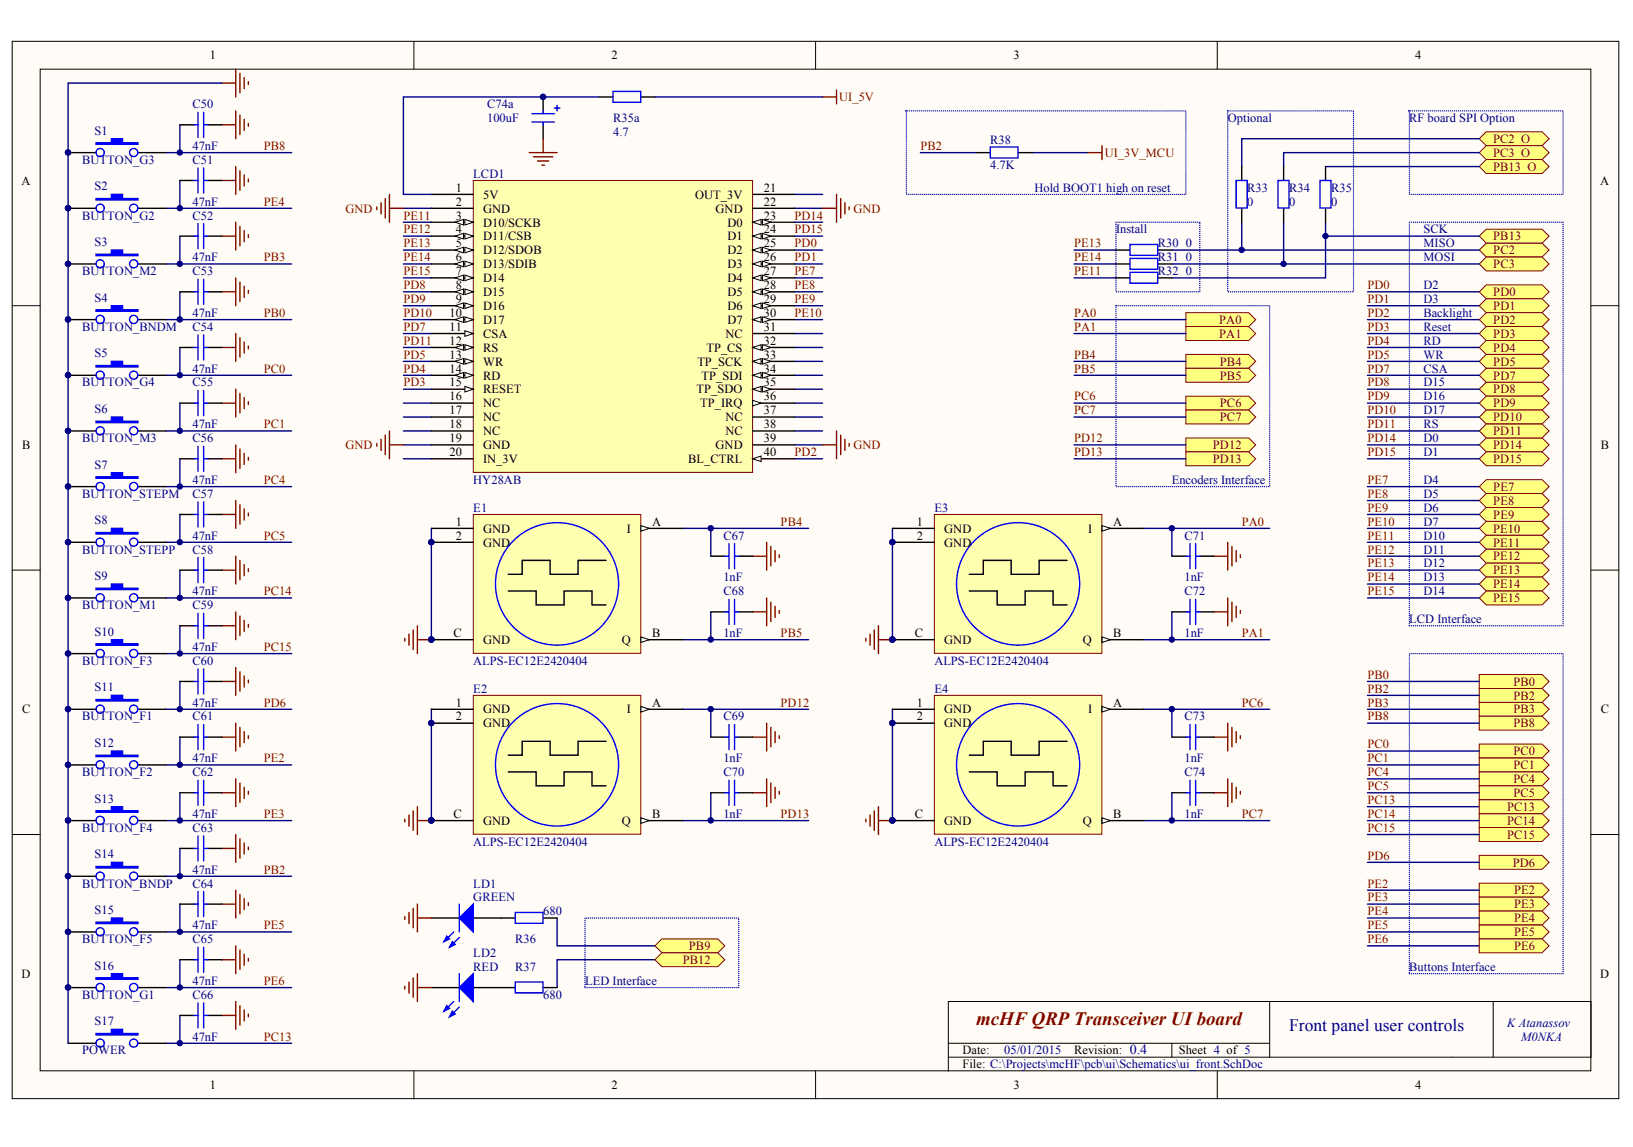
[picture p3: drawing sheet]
<svg xmlns="http://www.w3.org/2000/svg" width="288mm" height="202mm" viewBox="0 0 288 202" stroke-linecap="round" stroke-linejoin="round" font-family="sans-serif">
<defs><g id="words">
<text font-size="3.3" fill="#800000" x="172.1" y="180.7">mcHF QRP Transceiver UI board</text>
<text font-size="3.1" fill="#000080" x="227.2" y="181.7">Front panel user controls</text>
<g font-size="2.2">
<text x="37" y="10.5">1</text>
<text x="107.8" y="10.5">2</text>
<text x="178.6" y="10.5">3</text>
<text x="249.4" y="10.5">4</text>
<text x="3.8" y="32.5">A</text>
<text x="80.3" y="33.8">1</text>
<text x="85.2" y="35">5V</text>
<text x="122.5" y="35">OUT_3V</text>
<text x="134.7" y="33.8">21</text>
<text x="282.1" y="32.5">A</text>
<text x="80.3" y="36.3">2</text>
<text x="80.3" y="38.7">3</text>
<text x="80.3" y="41.1">4</text>
<text x="85.2" y="37.5">GND</text>
<text x="85.2" y="39.9">D10/SCKB</text>
<text x="126.1" y="37.5">GND</text>
<text x="128.2" y="39.9">D0</text>
<text x="134.7" y="36.3">22</text>
<text x="134.7" y="38.7">23</text>
<text x="134.7" y="41.1">24</text>
<text x="80.3" y="43.6">5</text>
<text x="80.3" y="46">6</text>
<text x="85.2" y="42.4">D11/CSB</text>
<text x="85.2" y="44.8">D12/SDOB</text>
<text x="85.2" y="47.3">D13/SDIB</text>
<text x="128.2" y="42.4">D1</text>
<text x="128.2" y="44.8">D2</text>
<text x="128.2" y="47.3">D3</text>
<text x="134.7" y="43.6">25</text>
<text x="134.7" y="46">26</text>
<text x="80.3" y="48.5">7</text>
<text x="80.3" y="50.9">8</text>
<text x="80.3" y="53.4">9</text>
<text x="85.2" y="49.7">D14</text>
<text x="85.2" y="52.2">D15</text>
<text x="128.2" y="49.7">D4</text>
<text x="128.2" y="52.2">D5</text>
<text x="134.7" y="48.5">27</text>
<text x="134.7" y="50.9">28</text>
<text x="134.7" y="53.4">29</text>
<text x="79.3" y="55.9">10</text>
<text x="79.3" y="58.3">11</text>
<text x="85.2" y="54.6">D16</text>
<text x="85.2" y="57.1">D17</text>
<text x="85.2" y="59.5">CSA</text>
<text x="127.9" y="59.5">NC</text>
<text x="128.2" y="54.6">D6</text>
<text x="128.2" y="57.1">D7</text>
<text x="134.7" y="55.9">30</text>
<text x="134.7" y="58.3">31</text>
<text x="79.3" y="60.8">12</text>
<text x="79.3" y="63.2">13</text>
<text x="79.3" y="65.7">14</text>
<text x="85.2" y="62">RS</text>
<text x="85.2" y="64.4">WR</text>
<text x="122.9" y="64.4">TP_SCK</text>
<text x="124.5" y="62">TP_CS</text>
<text x="134.7" y="60.8">32</text>
<text x="134.7" y="63.2">33</text>
<text x="134.7" y="65.7">34</text>
<text x="79.3" y="68.1">15</text>
<text x="79.3" y="70.6">16</text>
<text x="85.2" y="66.9">RD</text>
<text x="85.2" y="69.3">RESET</text>
<text x="85.2" y="71.8">NC</text>
<text x="122.8" y="69.3">TP_SDO</text>
<text x="123.4" y="71.8">TP_IRQ</text>
<text x="123.7" y="66.9">TP_SDI</text>
<text x="134.7" y="68.1">35</text>
<text x="134.7" y="70.6">36</text>
<text x="79.3" y="73">17</text>
<text x="79.3" y="75.5">18</text>
<text x="79.3" y="77.9">19</text>
<text x="85.2" y="74.2">NC</text>
<text x="85.2" y="76.7">NC</text>
<text x="127.9" y="74.2">NC</text>
<text x="127.9" y="76.7">NC</text>
<text x="134.7" y="73">37</text>
<text x="134.7" y="75.5">38</text>
<text x="134.7" y="77.9">39</text>
<text x="3.9" y="79.2">B</text>
<text x="79.3" y="80.4">20</text>
<text x="85.2" y="79.2">GND</text>
<text x="85.2" y="81.6">IN_3V</text>
<text x="121.3" y="81.6">BL_CTRL</text>
<text x="126.1" y="79.2">GND</text>
<text x="134.7" y="80.4">40</text>
<text x="282.2" y="79.2">B</text>
<text x="80.3" y="92.6">1</text>
<text x="80.3" y="95.1">2</text>
<text x="85.2" y="93.9">GND</text>
<text x="110.5" y="93.9">I</text>
<text x="115" y="92.6">A</text>
<text x="161.6" y="92.6">1</text>
<text x="161.6" y="95.1">2</text>
<text x="166.4" y="93.9">GND</text>
<text x="191.8" y="93.9">I</text>
<text x="196.2" y="92.6">A</text>
<text x="85.2" y="96.3">GND</text>
<text x="166.4" y="96.3">GND</text>
<text x="80" y="112.2">C</text>
<text x="85.2" y="113.5">GND</text>
<text x="109.6" y="113.5">Q</text>
<text x="115" y="112.2">B</text>
<text x="161.2" y="112.2">C</text>
<text x="166.4" y="113.5">GND</text>
<text x="190.9" y="113.5">Q</text>
<text x="196.2" y="112.2">B</text>
<text x="3.9" y="125.7">C</text>
<text x="80.3" y="124.5">1</text>
<text x="85.2" y="125.7">GND</text>
<text x="110.5" y="125.7">I</text>
<text x="115" y="124.5">A</text>
<text x="161.6" y="124.5">1</text>
<text x="166.4" y="125.7">GND</text>
<text x="191.8" y="125.7">I</text>
<text x="196.2" y="124.5">A</text>
<text x="282.2" y="125.7">C</text>
<text x="80.3" y="127">2</text>
<text x="85.2" y="128.2">GND</text>
<text x="161.6" y="127">2</text>
<text x="166.4" y="128.2">GND</text>
<text x="80" y="144.1">C</text>
<text x="85.2" y="145.4">GND</text>
<text x="109.6" y="145.4">Q</text>
<text x="115" y="144.1">B</text>
<text x="161.2" y="144.1">C</text>
<text x="166.4" y="145.4">GND</text>
<text x="190.9" y="145.4">Q</text>
<text x="196.2" y="144.1">B</text>
<text x="3.8" y="172.4">D</text>
<text x="282.1" y="172.4">D</text>
<text x="169.6" y="185.8">Date:</text>
<text x="189.4" y="185.8">Revision: 0.4</text>
<text x="207.8" y="185.8">Sheet 4 of 5</text>
<text x="37" y="192">1</text>
<text x="107.8" y="192">2</text>
<text x="169.6" y="188.3">File: C:\Projects\mcHF\pcb\ui\Schematics\ui_front.SchDoc</text>
<text x="178.6" y="192">3</text>
<text x="249.4" y="192">4</text>
</g>
<g font-size="2.2" fill="#800000">
<text x="148" y="17.9">UI_5V</text>
<text x="46.5" y="26.4">PB8</text>
<text x="162.3" y="26.4">PB2</text>
<text x="194.8" y="27.6">UI_3V_MCU</text>
<text x="263.2" y="25.2">PC2_O</text>
<text x="263.2" y="27.6">PC3_O</text>
<text x="263.2" y="30.1">PB13_O</text>
<text x="46.5" y="36.3">PE4</text>
<text x="60.9" y="37.5">GND</text>
<text x="71.1" y="38.7">PE11</text>
<text x="71.1" y="41.1">PE12</text>
<text x="140.1" y="38.7">PD14</text>
<text x="140.1" y="41.1">PD15</text>
<text x="150.4" y="37.5">GND</text>
<text x="46.5" y="46">PB3</text>
<text x="71.1" y="43.6">PE13</text>
<text x="71.1" y="46">PE14</text>
<text x="140.1" y="43.6">PD0</text>
<text x="140.1" y="46">PD1</text>
<text x="189.4" y="43.6">PE13</text>
<text x="189.4" y="46">PE14</text>
<text x="263.2" y="44.8">PC2</text>
<text x="263.2" y="47.3">PC3</text>
<text x="263.2" y="42.4">PB13</text>
<text x="71.1" y="48.5">PE15</text>
<text x="71.1" y="50.9">PD8</text>
<text x="71.1" y="53.4">PD9</text>
<text x="140.1" y="48.5">PE7</text>
<text x="140.1" y="50.9">PE8</text>
<text x="140.1" y="53.4">PE9</text>
<text x="189.4" y="48.5">PE11</text>
<text x="241" y="50.9">PD0</text>
<text x="241" y="53.4">PD1</text>
<text x="263.2" y="52.2">PD0</text>
<text x="46.5" y="55.9">PB0</text>
<text x="71.1" y="55.9">PD10</text>
<text x="71.1" y="58.3">PD7</text>
<text x="140.1" y="55.9">PE10</text>
<text x="189.4" y="55.9">PA0</text>
<text x="189.4" y="58.3">PA1</text>
<text x="214.9" y="57.1">PA0</text>
<text x="214.9" y="59.5">PA1</text>
<text x="241" y="55.9">PD2</text>
<text x="241" y="58.3">PD3</text>
<text x="263.2" y="54.6">PD1</text>
<text x="263.2" y="57.1">PD2</text>
<text x="263.2" y="59.5">PD3</text>
<text x="46.5" y="65.7">PC0</text>
<text x="71.1" y="60.8">PD11</text>
<text x="71.1" y="63.2">PD5</text>
<text x="71.1" y="65.7">PD4</text>
<text x="189.4" y="63.2">PB4</text>
<text x="189.4" y="65.7">PB5</text>
<text x="215" y="64.4">PB4</text>
<text x="241" y="60.8">PD4</text>
<text x="241" y="63.2">PD5</text>
<text x="241" y="65.7">PD7</text>
<text x="263.2" y="62">PD4</text>
<text x="263.2" y="64.4">PD5</text>
<text x="71.1" y="68.1">PD3</text>
<text x="189.4" y="70.6">PC6</text>
<text x="215" y="66.9">PB5</text>
<text x="215" y="71.8">PC6</text>
<text x="241" y="68.1">PD8</text>
<text x="241" y="70.6">PD9</text>
<text x="263.2" y="69.3">PD8</text>
<text x="263.2" y="71.8">PD9</text>
<text x="263.2" y="66.9">PD7</text>
<text x="46.5" y="75.5">PC1</text>
<text x="189.4" y="77.9">PD12</text>
<text x="189.4" y="73">PC7</text>
<text x="215" y="74.2">PC7</text>
<text x="241" y="77.9">PD14</text>
<text x="241" y="73">PD10</text>
<text x="241" y="75.5">PD11</text>
<text x="263.2" y="74.2">PD10</text>
<text x="263.2" y="76.7">PD11</text>
<text x="60.9" y="79.2">GND</text>
<text x="140.1" y="80.4">PD2</text>
<text x="150.4" y="79.2">GND</text>
<text x="189.4" y="80.4">PD13</text>
<text x="213.8" y="79.2">PD12</text>
<text x="213.8" y="81.6">PD13</text>
<text x="241" y="80.4">PD15</text>
<text x="263.2" y="79.2">PD14</text>
<text x="263.2" y="81.6">PD15</text>
<text x="46.5" y="85.3">PC4</text>
<text x="241" y="85.3">PE7</text>
<text x="241" y="87.7">PE8</text>
<text x="263.2" y="86.5">PE7</text>
<text x="263.2" y="88.9">PE8</text>
<text x="46.5" y="95.1">PC5</text>
<text x="137.6" y="92.6">PB4</text>
<text x="218.9" y="92.6">PA0</text>
<text x="241" y="90.2">PE9</text>
<text x="241" y="92.6">PE10</text>
<text x="241" y="95.1">PE11</text>
<text x="263.2" y="91.4">PE9</text>
<text x="263.2" y="93.9">PE10</text>
<text x="241" y="97.6">PE12</text>
<text x="241" y="100">PE13</text>
<text x="263.2" y="96.3">PE11</text>
<text x="263.2" y="98.8">PE12</text>
<text x="263.2" y="101.2">PE13</text>
<text x="46.5" y="104.9">PC14</text>
<text x="241" y="102.5">PE14</text>
<text x="241" y="104.9">PE15</text>
<text x="263.2" y="103.7">PE14</text>
<text x="263.2" y="106.1">PE15</text>
<text x="137.6" y="112.2">PB5</text>
<text x="218.9" y="112.2">PA1</text>
<text x="46.5" y="114.7">PC15</text>
<text x="241" y="119.6">PB0</text>
<text x="46.5" y="124.5">PD6</text>
<text x="137.6" y="124.5">PD12</text>
<text x="218.9" y="124.5">PC6</text>
<text x="241" y="124.5">PB3</text>
<text x="241" y="122.1">PB2</text>
<text x="266.8" y="125.7">PB3</text>
<text x="266.8" y="123.3">PB2</text>
<text x="266.8" y="120.8">PB0</text>
<text x="241" y="127">PB8</text>
<text x="241" y="131.9">PC0</text>
<text x="266.8" y="128.2">PB8</text>
<text x="46.5" y="134.3">PE2</text>
<text x="241" y="134.3">PC1</text>
<text x="241" y="136.8">PC4</text>
<text x="266.8" y="133.1">PC0</text>
<text x="266.8" y="135.6">PC1</text>
<text x="241" y="139.2">PC5</text>
<text x="241" y="141.7">PC13</text>
<text x="265.7" y="142.9">PC13</text>
<text x="266.8" y="138">PC4</text>
<text x="266.8" y="140.5">PC5</text>
<text x="46.5" y="144.1">PE3</text>
<text x="137.6" y="144.1">PD13</text>
<text x="218.9" y="144.1">PC7</text>
<text x="241" y="146.6">PC15</text>
<text x="241" y="144.1">PC14</text>
<text x="265.7" y="145.4">PC14</text>
<text x="265.7" y="147.8">PC15</text>
<text x="46.5" y="154">PB2</text>
<text x="241" y="151.5">PD6</text>
<text x="266.7" y="152.7">PD6</text>
<text x="241" y="156.4">PE2</text>
<text x="241" y="158.9">PE3</text>
<text x="241" y="161.3">PE4</text>
<text x="266.9" y="157.6">PE2</text>
<text x="266.9" y="160.1">PE3</text>
<text x="46.5" y="163.8">PE5</text>
<text x="121.5" y="167.4">PB9</text>
<text x="241" y="163.8">PE5</text>
<text x="241" y="166.2">PE6</text>
<text x="266.9" y="162.5">PE4</text>
<text x="266.9" y="165">PE5</text>
<text x="266.9" y="167.4">PE6</text>
<text x="46.5" y="173.6">PE6</text>
<text x="120.4" y="169.9">PB12</text>
<text x="46.5" y="183.4">PC13</text>
</g>
<g font-size="2.2" fill="#000080">
<text x="16.7" y="23.7">S1</text>
<text x="33.9" y="19.1">C50</text>
<text x="85.9" y="19.1">C74a</text>
<text x="85.9" y="21.5">100uF</text>
<text x="108.1" y="21.5">R35a</text>
<text x="108.1" y="24">4.7</text>
<text x="216.4" y="21.5">Optional</text>
<text x="248.4" y="21.5">RF board SPI Option</text>
<text x="14.5" y="28.9">BUTTON_G3</text>
<text x="33.9" y="26.4">47nF</text>
<text x="33.9" y="28.9">C51</text>
<text x="174.5" y="25.5">R38</text>
<text x="174.5" y="29.8">4.7K</text>
<text x="16.7" y="33.6">S2</text>
<text x="83.4" y="31.3">LCD1</text>
<text x="182.3" y="33.8">Hold BOOT1 high on reset</text>
<text x="219.9" y="33.8">R33</text>
<text x="227.2" y="33.8">R34</text>
<text x="234.7" y="33.8">R35</text>
<text x="14.5" y="38.7">BUTTON_G2</text>
<text x="33.9" y="36.3">47nF</text>
<text x="33.9" y="38.7">C52</text>
<text x="196.7" y="41.1">Install</text>
<text x="219.9" y="36.3">0</text>
<text x="227.2" y="36.3">0</text>
<text x="234.7" y="36.3">0</text>
<text x="250.9" y="41.1">SCK</text>
<text x="16.7" y="43.3">S3</text>
<text x="33.9" y="46">47nF</text>
<text x="204.1" y="43.6">R30</text>
<text x="204.1" y="46">R31</text>
<text x="209.1" y="43.6">0</text>
<text x="209.1" y="46">0</text>
<text x="250.9" y="43.6">MISO</text>
<text x="250.9" y="46">MOSI</text>
<text x="14.5" y="48.5">BUTTON_M2</text>
<text x="16.7" y="53.2">S4</text>
<text x="33.9" y="48.5">C53</text>
<text x="204.1" y="48.5">R32</text>
<text x="209.1" y="48.5">0</text>
<text x="250.9" y="50.9">D2</text>
<text x="250.9" y="53.4">D3</text>
<text x="14.5" y="58.3">BUTTON_BNDM</text>
<text x="33.9" y="55.9">47nF</text>
<text x="33.9" y="58.3">C54</text>
<text x="250.9" y="55.9">Backlight</text>
<text x="250.9" y="58.3">Reset</text>
<text x="16.7" y="63">S5</text>
<text x="33.9" y="65.7">47nF</text>
<text x="250.9" y="65.7">CSA</text>
<text x="250.9" y="63.2">WR</text>
<text x="250.9" y="60.8">RD</text>
<text x="14.5" y="68.1">BUTTON_G4</text>
<text x="33.9" y="68.1">C55</text>
<text x="250.9" y="70.6">D16</text>
<text x="250.9" y="68.1">D15</text>
<text x="14.5" y="77.9">BUTTON_M3</text>
<text x="16.7" y="72.8">S6</text>
<text x="33.9" y="75.5">47nF</text>
<text x="33.9" y="77.9">C56</text>
<text x="250.9" y="73">D17</text>
<text x="250.9" y="75.5">RS</text>
<text x="250.9" y="77.9">D0</text>
<text x="16.7" y="82.6">S7</text>
<text x="250.9" y="80.4">D1</text>
<text x="14.5" y="87.7">BUTTON_STEPM</text>
<text x="33.9" y="85.3">47nF</text>
<text x="33.9" y="87.7">C57</text>
<text x="83.4" y="85.3">HY28AB</text>
<text x="206.6" y="85.3">Encoders Interface</text>
<text x="250.9" y="85.3">D4</text>
<text x="250.9" y="87.7">D5</text>
<text x="16.7" y="92.4">S8</text>
<text x="33.9" y="95.1">47nF</text>
<text x="83.4" y="90.2">E1</text>
<text x="127.5" y="95.1">C67</text>
<text x="164.7" y="90.2">E3</text>
<text x="208.8" y="95.1">C71</text>
<text x="250.9" y="95.1">D10</text>
<text x="250.9" y="90.2">D6</text>
<text x="250.9" y="92.6">D7</text>
<text x="14.5" y="97.6">BUTTON_STEPP</text>
<text x="33.9" y="97.6">C58</text>
<text x="250.9" y="100">D12</text>
<text x="250.9" y="97.6">D11</text>
<text x="14.5" y="107.3">BUTTON_M1</text>
<text x="16.7" y="102.2">S9</text>
<text x="33.9" y="104.9">47nF</text>
<text x="33.9" y="107.3">C59</text>
<text x="127.5" y="102.5">1nF</text>
<text x="127.5" y="104.9">C68</text>
<text x="208.8" y="102.5">1nF</text>
<text x="208.8" y="104.9">C72</text>
<text x="250.9" y="102.5">D13</text>
<text x="250.9" y="104.9">D14</text>
<text x="16.7" y="112">S10</text>
<text x="127.5" y="112.2">1nF</text>
<text x="208.8" y="112.2">1nF</text>
<text x="248.4" y="109.8">LCD Interface</text>
<text x="14.5" y="117.2">BUTTON_F3</text>
<text x="33.9" y="114.7">47nF</text>
<text x="33.9" y="117.2">C60</text>
<text x="83.4" y="117.2">ALPS-EC12E2420404</text>
<text x="164.7" y="117.2">ALPS-EC12E2420404</text>
<text x="16.7" y="121.8">S11</text>
<text x="33.9" y="124.5">47nF</text>
<text x="83.4" y="122.1">E2</text>
<text x="164.7" y="122.1">E4</text>
<text x="14.5" y="127">BUTTON_F1</text>
<text x="16.7" y="131.6">S12</text>
<text x="33.9" y="127">C61</text>
<text x="127.5" y="127">C69</text>
<text x="208.8" y="127">C73</text>
<text x="14.5" y="136.8">BUTTON_F2</text>
<text x="33.9" y="134.3">47nF</text>
<text x="33.9" y="136.8">C62</text>
<text x="127.5" y="134.3">1nF</text>
<text x="127.5" y="136.8">C70</text>
<text x="208.8" y="134.3">1nF</text>
<text x="208.8" y="136.8">C74</text>
<text x="16.7" y="141.4">S13</text>
<text x="14.5" y="146.6">BUTTON_F4</text>
<text x="33.9" y="144.1">47nF</text>
<text x="33.9" y="146.6">C63</text>
<text x="83.4" y="149">ALPS-EC12E2420404</text>
<text x="127.5" y="144.1">1nF</text>
<text x="164.7" y="149">ALPS-EC12E2420404</text>
<text x="208.8" y="144.1">1nF</text>
<text x="16.7" y="151.3">S14</text>
<text x="33.9" y="154">47nF</text>
<text x="14.5" y="156.4">BUTTON_BNDP</text>
<text x="16.7" y="161.1">S15</text>
<text x="33.9" y="156.4">C64</text>
<text x="83.4" y="156.4">LD1</text>
<text x="83.4" y="158.9">GREEN</text>
<text x="95.8" y="161.3">680</text>
<text x="14.5" y="166.2">BUTTON_F5</text>
<text x="33.9" y="163.8">47nF</text>
<text x="33.9" y="166.2">C65</text>
<text x="90.8" y="166.2">R36</text>
<text x="16.7" y="170.9">S16</text>
<text x="33.9" y="173.6">47nF</text>
<text x="83.4" y="168.6">LD2</text>
<text x="83.4" y="171.1">RED</text>
<text x="90.8" y="171.1">R37</text>
<text x="103.1" y="173.6">LED Interface</text>
<text x="248.4" y="171.1">Buttons Interface</text>
<text x="14.5" y="176">BUTTON_G1</text>
<text x="33.9" y="176">C66</text>
<text x="95.8" y="176">680</text>
<text x="14.5" y="185.8">POWER</text>
<text x="16.7" y="180.7">S17</text>
<text x="33.9" y="183.4">47nF</text>
<text x="177" y="185.8">05/01/2015</text>
<text x="265.7" y="180.9">K Atanassov</text>
<text x="268.1" y="183.4">M0NKA</text>
</g>
</g></defs>
<g fill="#fffcf8" stroke="#000" stroke-width=".18">
<path d="M2.2 7.3h283.2v186.3h-283.2z"/>
<path d="M7.1 12.2h273.3v176.5h-273.3z"/>
</g>
<g fill="none" stroke="#000" stroke-width=".18">
<path d="M73 7.3v4.9M143.8 7.3v4.9M214.6 7.3v4.9M2.2 53.9h4.9M280.5 53.9h4.9M2.2 100.5h4.9M280.5 100.5h4.9M2.2 147.1h4.9M280.5 147.1h4.9M223.8 176.5v9.8M263.2 176.5v9.8M73 188.8v4.9"/>
<path d="M143.8 188.8v4.9M167.2 186.3h113.3v-9.8h-113.3v12.3M167.2 183.9h56.6M206.6 183.9v2.4M214.6 188.8v4.9"/>
</g>
<g fill="none" stroke="#000080" stroke-width=".25">
<path d="M29.2 36.7h22.2M29.2 26.9h22.2M31.7 22v4.9M31.7 31.8v4.9M71.1 39.2h4.9M140.1 36.7h4.9M140.1 39.2h4.9M29.2 56.3h22.2M29.2 46.5h22.2M31.7 41.6v4.9M31.7 51.4v4.9M71.1 51.4h4.9"/>
<path d="M71.1 56.3h4.9M29.2 66.1h22.2M29.2 76h22.2M31.7 61.2v4.9M31.7 71v5M29.2 95.6h22.2M29.2 85.8h22.2M31.7 80.9v4.9M31.7 90.7v4.9M71.1 80.9h4.9M140.1 80.9h4.9M29.2 105.4h22.2"/>
<path d="M29.2 115.2h22.2M31.7 100.5v4.9M31.7 110.3v4.9M29.2 125h22.2M29.2 134.8h22.2M31.7 120.1v4.9M31.7 129.9v4.9M31.7 139.7v4.9M29.2 144.6h22.2M29.2 154.4h22.2M31.7 149.5v4.9M31.7 159.3v4.9"/>
<path d="M29.2 164.2h22.2M29.2 174h22.2M31.7 169.1v4.9M31.7 179v4.9M29.2 183.9h22.2"/>
</g>
<g fill="#000080" stroke="#000080" stroke-width=".18">
<circle cx="31.7" cy="26.9" r=".47"/>
<circle cx="31.7" cy="36.7" r=".47"/>
<circle cx="31.7" cy="46.5" r=".47"/>
<circle cx="31.7" cy="56.3" r=".48"/>
<circle cx="31.7" cy="66.1" r=".47"/>
<circle cx="31.7" cy="75.9" r=".47"/>
<circle cx="31.7" cy="85.7" r=".47"/>
<circle cx="31.7" cy="95.5" r=".47"/>
<circle cx="31.7" cy="105.4" r=".47"/>
<circle cx="31.7" cy="115.2" r=".47"/>
<circle cx="31.7" cy="125" r=".47"/>
<circle cx="31.7" cy="134.8" r=".47"/>
<circle cx="31.7" cy="144.6" r=".48"/>
<circle cx="31.7" cy="154.4" r=".47"/>
<circle cx="31.7" cy="164.2" r=".47"/>
<circle cx="31.7" cy="174" r=".47"/>
<circle cx="31.7" cy="183.8" r=".47"/>
</g>
<g fill="none" stroke="#800000" stroke-width=".25">
<path d="M39.1 14.6h2.5M41.6 12.2v4.9M41.6 19.5v4.9M42.3 12.9v3.5M43 13.7v1.9M43.8 14.4v.5M39.1 22h2.5M39.1 31.8h2.5M41.6 29.4v4.9M41.6 39.2v4.9M42.3 20.3v3.4M42.3 30.1v3.4"/>
<path d="M42.3 39.9v3.4M43 21v2M43 30.8v2M43.8 21.8v.4M43.8 31.6v.5M39.1 41.6h2.5M39.1 51.4h2.5M41.6 49v4.9M41.6 58.8v4.9M42.3 49.7v3.4M42.3 59.5v3.5M43 40.6v2"/>
<path d="M43 50.4v2M43.8 41.4v.5M43.8 51.2v.5M39.1 61.2h2.5M39.1 71h2.5M41.6 68.6v4.9M41.6 78.4v4.9M42.3 69.3v3.5M42.3 79.1v3.5M43 60.3v1.9M43 70.1v1.9M43 79.9v1.9"/>
<path d="M43.8 61v.5M43.8 70.8v.5M39.1 80.9h2.5M39.1 90.7h2.5M41.6 88.2v4.9M41.6 98v4.9M42.3 88.9v3.5M42.3 98.8v3.4M43 89.7v1.9M43 99.5v2M43.8 80.6v.5M43.8 90.4v.5"/>
<path d="M39.1 100.5h2.5M39.1 110.3h2.5M41.6 107.8v4.9M41.6 117.6v4.9M42.3 108.6v3.4M42.3 118.4v3.4M43 109.3v2M43 119.1v2M43.8 100.2v.5M43.8 110v.5M43.8 119.8v.5M39.1 120.1h2.5"/>
<path d="M39.1 129.9h2.5M39.1 139.7h2.5M41.6 127.5v4.9M41.6 137.3v4.9M42.3 128.2v3.4M42.3 138v3.4M43 128.9v2M43 138.7v2M43.8 129.7v.4M43.8 139.5v.5M39.1 149.5h2.5M39.1 159.3h2.5"/>
<path d="M41.6 147.1v4.9M41.6 156.9v4.9M42.3 147.8v3.4M42.3 157.6v3.5M43 148.5v2M43 158.4v1.9M43.8 149.3v.5M43.8 159.1v.5M39.1 179h2.5M39.1 169.1h2.5M41.6 166.7v4.9M41.6 176.5v4.9"/>
<path d="M42.3 167.4v3.5M42.3 177.2v3.5M43 168.2v1.9M43 178v1.9M43.8 168.9v.5M43.8 178.7v.5"/>
</g>
<g fill="#ffff80" stroke="#800000" stroke-width=".18">
<path d="M260.8 123.8h11l1.3 1.2-1.3 1.2h-11z" fill-rule="evenodd"/>
<path d="M260.8 121.3h11l1.3 1.2-1.3 1.3h-11z" fill-rule="evenodd"/>
<path d="M260.8 118.9h11l1.3 1.2-1.3 1.2h-11z" fill-rule="evenodd"/>
<path d="M260.8 126.2h11l1.3 1.3-1.3 1.2h-11z" fill-rule="evenodd"/>
<path d="M260.8 131.1h11l1.3 1.3-1.3 1.2h-11z" fill-rule="evenodd"/>
<path d="M260.8 133.6h11l1.3 1.2-1.3 1.2h-11z" fill-rule="evenodd"/>
<path d="M260.8 136h11l1.3 1.3-1.3 1.2h-11z" fill-rule="evenodd"/>
<path d="M260.8 138.5h11l1.3 1.2-1.3 1.2h-11z" fill-rule="evenodd"/>
</g>
<path d="M241.1 122.5h19.7M241.1 125h19.7M241.1 120.1h19.7M241.1 127.5h19.7M241.1 132.4h19.7M241.1 134.8h19.7M241.1 166.7h19.7M241.1 164.2h19.7" fill="none" stroke="#000080" stroke-width=".25"/>
<path d="M248.4 171.6h27.1v-56.4h-27.1v56.4" fill="none" stroke="#0000b4" stroke-width=".25" stroke-dasharray="0 .3"/>
<g fill="#ffff80" stroke="#800000" stroke-width=".18">
<path d="M260.8 143.4h11l1.3 1.2-1.3 1.2h-11z" fill-rule="evenodd"/>
<path d="M260.8 145.8h11l1.3 1.3-1.3 1.2h-11z" fill-rule="evenodd"/>
</g>
<path d="M241.1 137.3h19.7M241.1 139.7h19.7" fill="none" stroke="#000080" stroke-width=".25"/>
<g fill="#ffff80" stroke="#800000" stroke-width=".18">
<path d="M260.8 150.8h11l1.3 1.2-1.3 1.2h-11z" fill-rule="evenodd"/>
<path d="M260.8 155.7h11l1.3 1.2-1.3 1.2h-11z" fill-rule="evenodd"/>
</g>
<path d="M241.1 142.2h19.7M241.1 144.6h19.7" fill="none" stroke="#000080" stroke-width=".25"/>
<path d="M260.8 158.1h11l1.3 1.2-1.3 1.3h-11z" fill-rule="evenodd" fill="#ffff80" stroke="#800000" stroke-width=".18"/>
<path d="M241.1 147.1h19.7" fill="none" stroke="#000080" stroke-width=".25"/>
<g fill="#ffff80" stroke="#800000" stroke-width=".18">
<path d="M260.8 160.6h11l1.3 1.2-1.3 1.2h-11z" fill-rule="evenodd"/>
<path d="M260.8 163h11l1.3 1.2-1.3 1.3h-11z" fill-rule="evenodd"/>
<path d="M260.8 165.5h11l1.3 1.2-1.3 1.2h-11z" fill-rule="evenodd"/>
<path d="M260.8 140.9h11l1.3 1.3-1.3 1.2h-11z" fill-rule="evenodd"/>
</g>
<path d="M241.1 152h19.7M241.1 159.3h19.7M241.1 156.9h19.7M241.1 161.8h19.7" fill="none" stroke="#000080" stroke-width=".25"/>
<path d="M260.8 78.4l1.2-1.2h9.8l1.3 1.2-1.3 1.2h-9.8z" fill-rule="evenodd" fill="#ffff80" stroke="#800000" stroke-width=".18"/>
<path d="M241.1 78.4h19.7" fill="none" stroke="#000080" stroke-width=".25"/>
<path d="M248.4 110.3h27.1v-71.1h-27.1v71.1" fill="none" stroke="#0000b4" stroke-width=".25" stroke-dasharray="0 .3"/>
<path d="M260.8 80.9l1.2-1.3h9.8l1.3 1.3-1.3 1.2h-9.8z" fill-rule="evenodd" fill="#ffff80" stroke="#800000" stroke-width=".18"/>
<g fill="none" stroke="#000080" stroke-width=".25">
<path d="M140.1 34.3h4.9M71.1 53.9h4.9M71.1 41.6h4.9M71.1 44.1h4.9M71.1 46.5h4.9M71.1 49h4.9M71.1 58.8h4.9M140.1 51.4h4.9M140.1 53.9h4.9M140.1 41.6h4.9M140.1 44.1h4.9M140.1 46.5h4.9"/>
<path d="M140.1 49h4.9M140.1 58.8h4.9M140.1 56.3h4.9M241.1 51.4h19.7M241.1 53.9h19.7M71.1 61.2h4.9M71.1 63.7h4.9M71.1 66.1h4.9M71.1 68.6h4.9M71.1 71h4.9M71.1 73.5h4.9M71.1 76h4.9"/>
<path d="M71.1 78.4h4.9M140.1 61.2h4.9M140.1 63.7h4.9M140.1 66.1h4.9M140.1 68.6h4.9M140.1 71h4.9M140.1 73.5h4.9M140.1 76h4.9M140.1 78.4h4.9M241.1 80.9h19.7M241.1 85.8h19.7M241.1 88.2h19.7"/>
</g>
<g fill="#ffff80" stroke="#800000" stroke-width=".18">
<path d="M260.8 51.4l1.2-1.2h9.8l1.3 1.2-1.3 1.3h-9.8z" fill-rule="evenodd"/>
<path d="M260.8 53.9l1.2-1.2h9.8l1.3 1.2-1.3 1.2h-9.8z" fill-rule="evenodd"/>
<path d="M260.8 85.8l1.2-1.3h9.8l1.3 1.3-1.3 1.2h-9.8z" fill-rule="evenodd"/>
<path d="M260.8 88.2l1.2-1.2h9.8l1.3 1.2-1.3 1.2h-9.8z" fill-rule="evenodd"/>
<path d="M260.8 90.7l1.2-1.3h9.8l1.3 1.3-1.3 1.2h-9.8z" fill-rule="evenodd"/>
<path d="M260.8 93.1l1.2-1.2h9.8l1.3 1.2-1.3 1.2h-9.8z" fill-rule="evenodd"/>
<path d="M260.8 95.6l1.2-1.3h9.8l1.3 1.3-1.3 1.2h-9.8z" fill-rule="evenodd"/>
<path d="M260.8 98l1.2-1.2h9.8l1.3 1.2-1.3 1.2h-9.8z" fill-rule="evenodd"/>
<path d="M260.8 100.5l1.2-1.3h9.8l1.3 1.3-1.3 1.2h-9.8z" fill-rule="evenodd"/>
<path d="M260.8 102.9l1.2-1.2h9.8l1.3 1.2-1.3 1.3h-9.8z" fill-rule="evenodd"/>
<path d="M260.8 105.4l1.2-1.2h9.8l1.3 1.2-1.3 1.2h-9.8z" fill-rule="evenodd"/>
<path d="M260.8 68.6l1.2-1.2h9.8l1.3 1.2-1.3 1.2h-9.8z" fill-rule="evenodd"/>
<path d="M260.8 71l1.2-1.2h9.8l1.3 1.2-1.3 1.3h-9.8z" fill-rule="evenodd"/>
</g>
<path d="M241.1 56.3h19.7M241.1 58.8h19.7M241.1 61.2h19.7M241.1 90.7h19.7M241.1 93.1h19.7M241.1 95.6h19.7M241.1 98h19.7M241.1 100.5h19.7M241.1 102.9h19.7M241.1 105.4h19.7" fill="none" stroke="#000080" stroke-width=".25"/>
<g fill="#ffff80" stroke="#800000" stroke-width=".18">
<path d="M260.8 73.5l1.2-1.2h9.8l1.3 1.2-1.3 1.2h-9.8z" fill-rule="evenodd"/>
<path d="M260.8 56.3l1.2-1.2h9.8l1.3 1.2-1.3 1.3h-9.8z" fill-rule="evenodd"/>
<path d="M260.8 58.8l1.2-1.2h9.8l1.3 1.2-1.3 1.2h-9.8z" fill-rule="evenodd"/>
<path d="M260.8 61.2l1.2-1.2h9.8l1.3 1.2-1.3 1.3h-9.8z" fill-rule="evenodd"/>
<path d="M260.8 63.7l1.2-1.2h9.8l1.3 1.2-1.3 1.2h-9.8z" fill-rule="evenodd"/>
<path d="M260.8 66.1l1.2-1.2h9.8l1.3 1.2-1.3 1.3h-9.8z" fill-rule="evenodd"/>
</g>
<path d="M241.1 63.7h19.7M241.1 66.1h19.7M241.1 68.6h19.7M241.1 71h19.7M241.1 73.5h19.7" fill="none" stroke="#000080" stroke-width=".25"/>
<path d="M260.8 76l1.2-1.3h9.8l1.3 1.3-1.3 1.2h-9.8z" fill-rule="evenodd" fill="#ffff80" stroke="#800000" stroke-width=".18"/>
<path d="M241.1 76h19.7" fill="none" stroke="#000080" stroke-width=".25"/>
<g fill="#ffff80" stroke="#800000" stroke-width=".18">
<path d="M260.8 44.1l1.2-1.3h9.8l1.3 1.3-1.3 1.2h-9.8z" fill-rule="evenodd"/>
<path d="M260.8 46.5l1.2-1.2h9.8l1.3 1.2-1.3 1.2h-9.8z" fill-rule="evenodd"/>
<path d="M260.8 24.4l1.2-1.2h9.8l1.3 1.2-1.3 1.3h-9.8z" fill-rule="evenodd"/>
<path d="M260.8 26.9l1.2-1.2h9.8l1.3 1.2-1.3 1.2h-9.8z" fill-rule="evenodd"/>
</g>
<path d="M71.1 36.7h4.9M260.8 24.4h-41.9v5M260.8 26.9h-34.5v2.5M120.4 93.1h22.1M125.3 107.8v4.9" fill="none" stroke="#000080" stroke-width=".25"/>
<path d="M216.4 19.5v31.9h22.2v-31.9h-22.2M248.4 19.5v14.8h27.1v-14.8h-27.3M211.5 39.2h-14.8v12.2h14.8v-12.2" fill="none" stroke="#0000b4" stroke-width=".25" stroke-dasharray="0 .3"/>
<g fill="none" stroke="#800000" stroke-width=".25">
<path d="M145 17.1h2.5M147.5 15.9v2.4M66.4 36.5v.5M67.2 35.7v2M67.9 35v3.4M68.7 34.3v4.9M68.7 36.7h2.4M145 36.7h2.5M147.5 34.3v4.9M148.2 35v3.4M148.9 35.7v2M149.7 36.5v.5"/>
<path d="M66.4 78.2v.4M67.2 77.4v2M67.9 76.7v3.4M68.7 76v4.9M68.7 78.4h2.4M145 78.4h2.5M147.5 76v4.9M148.2 76.7v3.4M148.9 77.4v2M149.7 78.2v.4M132.7 98h2.5M135.2 95.6v4.9"/>
<path d="M135.9 96.3v3.4M136.6 97v2M137.4 97.8v.5M71.4 112.5v.5M72.1 111.8v1.9M72.8 111v3.5M73.6 110.3v4.9M73.6 112.7h2.4M132.7 107.8h2.5M135.2 105.4v4.9M135.9 106.1v3.4M136.6 106.9v1.9"/>
<path d="M137.4 107.6v.5"/>
</g>
<g fill="#000080" stroke="#000080" stroke-width=".18">
<circle cx="125.3" cy="112.7" r=".47"/>
<circle cx="76" cy="112.7" r=".47"/>
</g>
<g fill="#ffff80" stroke="#800000" stroke-width=".18">
<path d="M209 55.1h11.1l1.3 1.2-1.3 1.3h-11.1z" fill-rule="evenodd"/>
<path d="M209 57.6h11.1l1.3 1.2-1.3 1.2h-11.1z" fill-rule="evenodd"/>
<path d="M209 62.5h11.1l1.3 1.2-1.3 1.2h-11.1z" fill-rule="evenodd"/>
<path d="M209 64.9h11.1l1.3 1.2-1.3 1.3h-11.1z" fill-rule="evenodd"/>
</g>
<path d="M189.3 56.3h19.7" fill="none" stroke="#000080" stroke-width=".25"/>
<path d="M196.7 53.9v31.9h27.1v-31.9h-27.1" fill="none" stroke="#0000b4" stroke-width=".25" stroke-dasharray="0 .3"/>
<g fill="#ffff80" stroke="#800000" stroke-width=".18">
<path d="M209 69.8h11.1l1.3 1.2-1.3 1.3h-11.1z" fill-rule="evenodd"/>
<path d="M209 72.3h11.1l1.3 1.2-1.3 1.2h-11.1z" fill-rule="evenodd"/>
<path d="M209 77.2h11.1l1.3 1.2-1.3 1.2h-11.1z" fill-rule="evenodd"/>
<path d="M209 79.6h11.1l1.3 1.3-1.3 1.2h-11.1z" fill-rule="evenodd"/>
</g>
<path d="M189.3 58.8h19.7M189.3 78.4h19.7M189.3 73.5h19.7M189.3 63.7h19.7M189.3 66.1h19.7M189.3 71h19.7M189.3 80.9h19.7M98.2 161.8v4.9h17.2M115.4 169.1h-17.2v4.9" fill="none" stroke="#000080" stroke-width=".25"/>
<path d="M76 174h5M76 161.8h5M83.4 174h5M83.4 161.8h5" fill="none" stroke="#000" stroke-width=".25"/>
<g fill="#00f" stroke="#00f" stroke-width=".25">
<path d="M81 174l2.4-2.4v4.9z"/>
<path d="M78.7 177.2l.5 .5-.9 .5z"/>
<path d="M79.7 178.2l.5 .5-1 .5z"/>
<path d="M81 161.8l2.4-2.5v4.9z"/>
<path d="M78.7 165l.5 .5-.9 .5z"/>
<path d="M79.7 166l.5 .4-1 .5z"/>
</g>
<path d="M81 159.3v4.9M80 176.5l-1.7 1.7M80 164.2l-1.7 1.8M81 177.5l-1.8 1.7M81 171.6v4.9M81 165.2l-1.8 1.7" fill="none" stroke="#00f" stroke-width=".25"/>
<path d="M73.6 159.3v4.9M71.4 161.5v.5M71.4 173.8v.5M72.1 160.8v2M72.1 173.1v1.9M72.8 160.1v3.4M72.8 172.3v3.5M73.6 171.6v4.9M73.6 161.8h2.4M73.6 174h2.4" fill="none" stroke="#800000" stroke-width=".25"/>
<g fill="#ffff80" stroke="#800000" stroke-width=".18">
<path d="M115.4 166.7l1.3-1.2h9.8l1.3 1.2-1.3 1.2h-9.8z" fill-rule="evenodd"/>
<path d="M115.4 169.1l1.3-1.2h9.8l1.3 1.2-1.3 1.3h-9.8z" fill-rule="evenodd"/>
</g>
<path d="M103.1 174h27.1v-12.2h-27.1v12.2" fill="none" stroke="#0000b4" stroke-width=".25" stroke-dasharray="0 .3"/>
<path d="M125.3 93.1v4.9" fill="none" stroke="#000080" stroke-width=".25"/>
<circle cx="125.3" cy="93.1" r=".47" fill="#000080" stroke="#000080" stroke-width=".18"/>
<path d="M260.8 41.6l1.2-1.2h9.8l1.3 1.2-1.3 1.2h-9.8z" fill-rule="evenodd" fill="#ffff80" stroke="#800000" stroke-width=".18"/>
<path d="M189.3 49h7.4M189.3 46.5h7.4M189.3 44.1h7.4" fill="none" stroke="#000080" stroke-width=".25"/>
<path d="M83.4 31.8h49.3v51.5h-49.3z" fill="#ffffb0" stroke="#800000" stroke-width=".18"/>
<path d="M76 34.3h7.4M76 36.7h7.4M76 39.2h7.4" fill="none" stroke="#000" stroke-width=".25"/>
<g fill="#fffcf8" stroke="#000" stroke-width=".18">
<path d="M82 38.7l1.4 .5-1.4 .5z"/>
<path d="M80.2 39.2l1.5-.5v1z"/>
</g>
<path d="M76 41.6h7.4" fill="none" stroke="#000" stroke-width=".25"/>
<g fill="#fffcf8" stroke="#000" stroke-width=".18">
<path d="M82 41.1l1.4 .5-1.4 .5z"/>
<path d="M80.2 41.6l1.5-.5v1z"/>
</g>
<path d="M76 44.1h7.4" fill="none" stroke="#000" stroke-width=".25"/>
<g fill="#fffcf8" stroke="#000" stroke-width=".18">
<path d="M82 43.6l1.4 .5-1.4 .5z"/>
<path d="M80.2 44.1l1.5-.5v1z"/>
</g>
<path d="M76 46.5h7.4" fill="none" stroke="#000" stroke-width=".25"/>
<g fill="#fffcf8" stroke="#000" stroke-width=".18">
<path d="M82 46l1.4 .5-1.4 .5z"/>
<path d="M80.2 46.5l1.5-.5v1z"/>
</g>
<path d="M76 49h7.4" fill="none" stroke="#000" stroke-width=".25"/>
<g fill="#fffcf8" stroke="#000" stroke-width=".18">
<path d="M82 48.5l1.4 .5-1.4 .5z"/>
<path d="M80.2 49l1.5-.5v1z"/>
</g>
<path d="M76 51.4h7.4" fill="none" stroke="#000" stroke-width=".25"/>
<g fill="#fffcf8" stroke="#000" stroke-width=".18">
<path d="M82 50.9l1.4 .5-1.4 .5z"/>
<path d="M80.2 51.4l1.5-.5v1z"/>
</g>
<path d="M76 53.9h7.4" fill="none" stroke="#000" stroke-width=".25"/>
<g fill="#fffcf8" stroke="#000" stroke-width=".18">
<path d="M82 53.4l1.4 .5-1.4 .5z"/>
<path d="M80.2 53.9l1.5-.5v1z"/>
</g>
<path d="M76 56.3h7.4" fill="none" stroke="#000" stroke-width=".25"/>
<g fill="#fffcf8" stroke="#000" stroke-width=".18">
<path d="M82 55.8l1.4 .5-1.4 .5z"/>
<path d="M80.2 56.3l1.5-.5v1z"/>
</g>
<path d="M76 58.8h7.4" fill="none" stroke="#000" stroke-width=".25"/>
<path d="M82 58.3l1.4 .5-1.4 .5z" fill="#fffcf8" stroke="#000" stroke-width=".18"/>
<path d="M76 61.2h7.4" fill="none" stroke="#000" stroke-width=".25"/>
<g fill="#fffcf8" stroke="#000" stroke-width=".18">
<path d="M82 60.7l1.4 .5-1.4 .5z"/>
<path d="M80.2 61.2l1.5-.5v1z"/>
</g>
<path d="M76 63.7h7.4" fill="none" stroke="#000" stroke-width=".25"/>
<g fill="#fffcf8" stroke="#000" stroke-width=".18">
<path d="M82 63.2l1.4 .5-1.4 .5z"/>
<path d="M80.2 63.7l1.5-.5v1z"/>
</g>
<path d="M76 66.1h7.4" fill="none" stroke="#000" stroke-width=".25"/>
<g fill="#fffcf8" stroke="#000" stroke-width=".18">
<path d="M82 65.6l1.4 .5-1.4 .5z"/>
<path d="M80.2 66.1l1.5-.5v1z"/>
</g>
<path d="M76 68.6h7.4" fill="none" stroke="#000" stroke-width=".25"/>
<path d="M82 68.1l1.4 .5-1.4 .5z" fill="#fffcf8" stroke="#000" stroke-width=".18"/>
<path d="M132.7 34.3h7.4M132.7 36.7h7.4M132.7 39.2h7.4M76 71h7.4M76 73.5h7.4M76 76h7.4M76 78.4h7.4M76 80.9h7.4" fill="none" stroke="#000" stroke-width=".25"/>
<g fill="#fffcf8" stroke="#000" stroke-width=".18">
<path d="M132.7 39.2l1.5-.5v1z"/>
<path d="M134.4 38.7l1.5 .5-1.5 .5z"/>
</g>
<path d="M132.7 41.6h7.4" fill="none" stroke="#000" stroke-width=".25"/>
<g fill="#fffcf8" stroke="#000" stroke-width=".18">
<path d="M132.7 41.6l1.5-.5v1z"/>
<path d="M134.4 41.1l1.5 .5-1.5 .5z"/>
</g>
<path d="M132.7 44.1h7.4" fill="none" stroke="#000" stroke-width=".25"/>
<g fill="#fffcf8" stroke="#000" stroke-width=".18">
<path d="M132.7 44.1l1.5-.5v1z"/>
<path d="M134.4 43.6l1.5 .5-1.5 .5z"/>
</g>
<path d="M132.7 46.5h7.4" fill="none" stroke="#000" stroke-width=".25"/>
<g fill="#fffcf8" stroke="#000" stroke-width=".18">
<path d="M132.7 46.5l1.5-.5v1z"/>
<path d="M134.4 46l1.5 .5-1.5 .5z"/>
</g>
<path d="M132.7 49h7.4" fill="none" stroke="#000" stroke-width=".25"/>
<g fill="#fffcf8" stroke="#000" stroke-width=".18">
<path d="M132.7 49l1.5-.5v1z"/>
<path d="M134.4 48.5l1.5 .5-1.5 .5z"/>
</g>
<path d="M132.7 51.4h7.4" fill="none" stroke="#000" stroke-width=".25"/>
<g fill="#fffcf8" stroke="#000" stroke-width=".18">
<path d="M132.7 51.4l1.5-.5v1z"/>
<path d="M134.4 50.9l1.5 .5-1.5 .5z"/>
</g>
<path d="M132.7 53.9h7.4" fill="none" stroke="#000" stroke-width=".25"/>
<g fill="#fffcf8" stroke="#000" stroke-width=".18">
<path d="M132.7 53.9l1.5-.5v1z"/>
<path d="M134.4 53.4l1.5 .5-1.5 .5z"/>
</g>
<path d="M132.7 56.3h7.4" fill="none" stroke="#000" stroke-width=".25"/>
<g fill="#fffcf8" stroke="#000" stroke-width=".18">
<path d="M132.7 56.3l1.5-.5v1z"/>
<path d="M134.4 55.8l1.5 .5-1.5 .5z"/>
</g>
<path d="M132.7 58.8h7.4M132.7 61.2h7.4" fill="none" stroke="#000" stroke-width=".25"/>
<g fill="#fffcf8" stroke="#000" stroke-width=".18">
<path d="M132.7 61.2l1.5-.5v1z"/>
<path d="M134.4 60.7l1.5 .5-1.5 .5z"/>
</g>
<path d="M132.7 63.7h7.4" fill="none" stroke="#000" stroke-width=".25"/>
<g fill="#fffcf8" stroke="#000" stroke-width=".18">
<path d="M132.7 63.7l1.5-.5v1z"/>
<path d="M134.4 63.2l1.5 .5-1.5 .5z"/>
</g>
<path d="M132.7 66.1h7.4" fill="none" stroke="#000" stroke-width=".25"/>
<g fill="#fffcf8" stroke="#000" stroke-width=".18">
<path d="M132.7 66.1l1.5-.5v1z"/>
<path d="M134.4 65.6l1.5 .5-1.5 .5z"/>
</g>
<path d="M132.7 68.6h7.4" fill="none" stroke="#000" stroke-width=".25"/>
<g fill="#fffcf8" stroke="#000" stroke-width=".18">
<path d="M132.7 68.6l1.5-.5v1z"/>
<path d="M134.4 68.1l1.5 .5-1.5 .5z"/>
</g>
<path d="M132.7 71h7.4" fill="none" stroke="#000" stroke-width=".25"/>
<path d="M132.7 70.6l1.5 .4-1.5 .5z" fill="#fffcf8" stroke="#000" stroke-width=".18"/>
<path d="M132.7 73.5h7.4M132.7 76h7.4M132.7 78.4h7.4M132.7 80.9h7.4" fill="none" stroke="#000" stroke-width=".25"/>
<path d="M132.7 80.9l1.5-.5v.9z" fill="#fffcf8" stroke="#000" stroke-width=".18"/>
<path d="M260.8 29.4l1.2-1.3h9.8l1.3 1.3-1.3 1.2h-9.8z" fill-rule="evenodd" fill="#ffff80" stroke="#800000" stroke-width=".18"/>
<g fill="none" stroke="#000080" stroke-width=".25">
<path d="M162.2 26.9h9.9M181.9 26.9h9.9M218.9 39.2v4.9M226.3 39.2v7.3M233.7 39.2v9.8h-27.1M233.7 29.4h27.1M206.6 46.5h54.2M206.6 44.1h54.2M233.7 41.6h27.1M201.7 93.1h22.1M206.6 93.1v4.9M120.4 112.7h22.1"/>
<path d="M201.7 112.7h22.1M206.6 107.8v4.9M120.4 125h22.1M125.3 125v4.9M125.3 139.7v4.9M201.7 125h22.1M206.6 125v4.9M206.6 139.7v4.9M120.4 144.6h22.1M201.7 144.6h22.1"/>
</g>
<g fill="#000080" stroke="#000080" stroke-width=".18">
<circle cx="226.3" cy="46.5" r=".47"/>
<circle cx="233.7" cy="41.6" r=".47"/>
<circle cx="218.9" cy="44" r=".47"/>
<circle cx="125.3" cy="144.6" r=".48"/>
<circle cx="76" cy="144.6" r=".48"/>
<circle cx="125.3" cy="125" r=".47"/>
<circle cx="206.6" cy="112.7" r=".47"/>
<circle cx="157.3" cy="112.7" r=".47"/>
<circle cx="206.6" cy="93.1" r=".47"/>
<circle cx="206.6" cy="144.6" r=".48"/>
<circle cx="157.3" cy="144.6" r=".48"/>
<circle cx="206.6" cy="125" r=".47"/>
</g>
<g fill="none" stroke="#800000" stroke-width=".25">
<path d="M191.8 26.9h2.5M194.3 25.7v2.4M214 98h2.4M216.4 95.6v4.9M217.2 96.3v3.4M217.9 97v2M218.6 97.8v.5M152.6 112.5v.5M153.4 111.8v1.9M154.1 111v3.5M154.9 110.3v4.9M154.9 112.7h2.4"/>
<path d="M214 107.8h2.4M216.4 105.4v4.9M217.2 106.1v3.4M217.9 106.9v1.9M218.6 107.6v.5M132.7 129.9h2.5M132.7 139.7h2.5M135.2 127.5v4.9M135.2 137.3v4.9M135.9 128.2v3.4M135.9 138v3.4M136.6 128.9v2"/>
<path d="M136.6 138.7v2M137.4 129.7v.4M137.4 139.5v.5M214 129.9h2.4M214 139.7h2.4M216.4 127.5v4.9M216.4 137.3v4.9M217.2 128.2v3.4M217.2 138v3.4M217.9 128.9v2M217.9 138.7v2M218.6 129.7v.4"/>
<path d="M218.6 139.5v.5M71.4 144.4v.5M72.1 143.6v2M72.8 142.9v3.4M73.6 142.2v4.9M73.6 144.6h2.4M152.6 144.4v.5M153.4 143.6v2M154.1 142.9v3.4M154.9 144.6h2.4M154.9 142.2v4.9"/>
</g>
<path d="M159.8 19.5v14.8h49.2v-14.8h-49.5" fill="none" stroke="#0000b4" stroke-width=".25" stroke-dasharray="0 .3"/>
<path d="M83.4 90.7h29.6v24.4h-29.6z" fill="#ffffb0" stroke="#800000" stroke-width=".18"/>
<circle cx="98.2" cy="102.9" r="10.8" fill="none" stroke="#00f" stroke-width=".25"/>
<path d="M106.8 98.8h-4.9v2.4h-4.9v-2.4h-5v2.4h-2.4M113 93.1h7.4M89.6 104.2h4.9v2.4h4.9v-2.4h5v2.4h2.4" fill="none" stroke="#000" stroke-width=".25"/>
<path d="M113 92.6l1.5 .5-1.5 .5z" fill="#fffcf8" stroke="#000" stroke-width=".18"/>
<path d="M76 112.7h7.4M113 112.7h7.4" fill="none" stroke="#000" stroke-width=".25"/>
<circle cx="76" cy="112.7" r=".47" fill="#000080" stroke="#000080" stroke-width=".18"/>
<path d="M113 112.2l1.5 .5-1.5 .5z" fill="#fffcf8" stroke="#000" stroke-width=".18"/>
<g fill="none" stroke="#000" stroke-width=".25">
<path d="M12 26.9h4.9M12 36.7h4.9M24.3 26.9h4.9M24.3 36.7h4.9M31.7 22h2.5M31.7 31.8h2.5M36.6 22h2.5M36.6 31.8h2.5M172.1 26.9h2.5M179.5 26.9h2.4M218.9 29.4v2.4M218.9 36.7v2.5"/>
<path d="M226.3 29.4v2.4M226.3 36.7v2.5M233.7 29.4v2.4M233.7 36.7v2.5M12 46.5h4.9M12 56.3h4.9M24.3 46.5h4.9M24.3 56.3h4.9M31.7 41.6h2.5M31.7 51.4h2.5M36.6 41.6h2.5M36.6 51.4h2.5"/>
<path d="M196.7 44.1h2.5M196.7 46.5h2.5M196.7 49h2.5M204.1 44.1h2.5M204.1 46.5h2.5M204.1 49h2.5M12 76h4.9M12 66.1h4.9M24.3 76h4.9M24.3 66.1h4.9M31.7 61.2h2.5M31.7 71h2.5"/>
<path d="M36.6 61.2h2.5M36.6 71h2.5M12 95.6h4.9M12 85.8h4.9M24.3 95.6h4.9M24.3 85.8h4.9M31.7 80.9h2.5M31.7 90.7h2.5M36.6 80.9h2.5M36.6 90.7h2.5M76 93.1h7.4M76 95.6h7.4"/>
<path d="M125.3 98h2.5M130.2 98h2.5M206.6 98h2.4M211.5 98h2.5M12 115.2h4.9M12 105.4h4.9M24.3 115.2h4.9M24.3 105.4h4.9M31.7 100.5h2.5M31.7 110.3h2.5M36.6 100.5h2.5M36.6 110.3h2.5"/>
<path d="M125.3 107.8h2.5M130.2 107.8h2.5M206.6 107.8h2.4M211.5 107.8h2.5M12 134.8h4.9M12 125h4.9M24.3 134.8h4.9M24.3 125h4.9M31.7 120.1h2.5M31.7 129.9h2.5M31.7 139.7h2.5M36.6 120.1h2.5"/>
<path d="M36.6 129.9h2.5M36.6 139.7h2.5M125.3 129.9h2.5M125.3 139.7h2.5M130.2 129.9h2.5M130.2 139.7h2.5M206.6 129.9h2.4M206.6 139.7h2.4M211.5 129.9h2.5M211.5 139.7h2.5M12 154.4h4.9M12 144.6h4.9"/>
<path d="M24.3 154.4h4.9M24.3 144.6h4.9M31.7 149.5h2.5M31.7 159.3h2.5M36.6 149.5h2.5M36.6 159.3h2.5M12 174h4.9M12 164.2h4.9M24.3 174h4.9M24.3 164.2h4.9M31.7 169.1h2.5M31.7 179h2.5"/>
<path d="M36.6 169.1h2.5M36.6 179h2.5M88.4 174h2.4M88.4 161.8h2.4M95.7 174h2.5M95.7 161.8h2.5M12 183.9h4.9M24.3 183.9h4.9"/>
</g>
<g fill="#000080" stroke="#000080" stroke-width=".18">
<circle cx="76" cy="95.5" r=".47"/>
<circle cx="76" cy="112.7" r=".47"/>
<circle cx="157.3" cy="112.7" r=".47"/>
<circle cx="76" cy="144.6" r=".48"/>
<circle cx="157.3" cy="144.6" r=".48"/>
<circle cx="12" cy="174" r=".47"/>
<circle cx="12" cy="164.2" r=".47"/>
<circle cx="12" cy="154.4" r=".47"/>
<circle cx="12" cy="144.6" r=".48"/>
<circle cx="12" cy="134.8" r=".47"/>
<circle cx="12" cy="125" r=".47"/>
<circle cx="12" cy="115.2" r=".47"/>
<circle cx="12" cy="105.4" r=".47"/>
<circle cx="12" cy="95.5" r=".47"/>
<circle cx="12" cy="85.7" r=".47"/>
<circle cx="12" cy="75.9" r=".47"/>
<circle cx="12" cy="66.1" r=".47"/>
<circle cx="12" cy="56.3" r=".48"/>
<circle cx="12" cy="46.5" r=".47"/>
<circle cx="12" cy="36.7" r=".47"/>
<circle cx="12" cy="26.9" r=".47"/>
</g>
<path d="M39.1 14.6h-27.1v169.3M76 93.1v19.6M157.3 93.1v19.6M76 125v19.6M157.3 125v19.6" fill="none" stroke="#000080" stroke-width=".25"/>
<g fill="#00f" stroke="#00f" stroke-width=".25">
<path d="M16.9 182.1h2.7v-.7h2v.7h2.7v.3h-7.4z" fill-rule="evenodd"/>
<path d="M16.9 172.3h2.7v-.7h2v.7h2.7v.3h-7.4z" fill-rule="evenodd"/>
<path d="M16.9 162.5h2.7v-.7h2v.7h2.7v.3h-7.4z" fill-rule="evenodd"/>
<path d="M16.9 152.7h2.7v-.7h2v.7h2.7v.3h-7.4z" fill-rule="evenodd"/>
<path d="M16.9 142.9h2.7v-.7h2v.7h2.7v.2h-7.4z" fill-rule="evenodd"/>
<path d="M16.9 133.1h2.7v-.7h2v.7h2.7v.2h-7.4z" fill-rule="evenodd"/>
<path d="M16.9 123.3h2.7v-.8h2v.8h2.7v.2h-7.4z" fill-rule="evenodd"/>
<path d="M16.9 113.5h2.7v-.8h2v.8h2.7v.2h-7.4z" fill-rule="evenodd"/>
<path d="M16.9 103.7h2.7v-.8h2v.8h2.7v.2h-7.4z" fill-rule="evenodd"/>
<path d="M16.9 93.9h2.7v-.8h2v.8h2.7v.2h-7.4z" fill-rule="evenodd"/>
<path d="M16.9 84h2.7v-.7h2v.7h2.7v.3h-7.4z" fill-rule="evenodd"/>
<path d="M16.9 74.2h2.7v-.7h2v.7h2.7v.3h-7.4z" fill-rule="evenodd"/>
<path d="M16.9 64.4h2.7v-.7h2v.7h2.7v.3h-7.4z" fill-rule="evenodd"/>
<path d="M16.9 54.6h2.7v-.7h2v.7h2.7v.3h-7.4z" fill-rule="evenodd"/>
<path d="M16.9 44.8h2.7v-.7h2v.7h2.7v.2h-7.4z" fill-rule="evenodd"/>
<path d="M16.9 35h2.7v-.7h2v.7h2.7v.2h-7.4z" fill-rule="evenodd"/>
<path d="M16.9 25.2h2.7v-.8h2v.8h2.7v.2h-7.4z" fill-rule="evenodd"/>
</g>
<g fill="none" stroke="#00f" stroke-width=".25">
<path d="M34.9 19.8v4.4M35.9 19.8v4.4M34.2 22h.7M34.2 31.8h.7M34.9 29.6v4.4M34.9 39.4v4.4M35.9 22h.7M35.9 29.6v4.4M35.9 39.4v4.4M35.9 31.8h.7M174.6 25.9h4.9v1.9h-4.9zM217.9 31.8h2v4.9h-2z"/>
<path d="M225.3 31.8h1.9v4.9h-1.9zM232.7 31.8h1.9v4.9h-1.9zM34.2 41.6h.7M34.2 51.4h.7M34.9 49.2v4.4M34.9 59v4.4M35.9 49.2v4.4M35.9 59v4.4M35.9 41.6h.7M35.9 51.4h.7M199.2 43.1h4.9v1.9h-4.9zM199.2 45.5h4.9v2h-4.9z"/>
<path d="M199.2 48h4.9v1.9h-4.9zM34.2 61.2h.7M34.2 71h.7M34.9 68.8v4.5M34.9 78.6v4.5M35.9 68.8v4.5M35.9 78.6v4.5M35.9 61.2h.7M35.9 71h.7M34.2 80.9h.7M34.2 90.7h.7M34.9 88.5v4.4"/>
<path d="M34.9 98.3v4.4M35.9 88.5v4.4M35.9 98.3v4.4M35.9 80.9h.7M35.9 90.7h.7M127.8 98h.7M128.5 95.8v4.4M129.5 98h.7M129.5 95.8v4.4M209 98h.8M209.8 95.8v4.4M210.8 98h.7"/>
<path d="M210.8 95.8v4.4M34.2 100.5h.7M34.2 110.3h.7M34.9 108.1v4.4M34.9 117.9v4.4M35.9 108.1v4.4M35.9 117.9v4.4M35.9 100.5h.7M35.9 110.3h.7M127.8 107.8h.7M128.5 105.6v4.4M129.5 105.6v4.4"/>
<path d="M129.5 107.8h.7M209 107.8h.8M209.8 105.6v4.4M210.8 107.8h.7M210.8 105.6v4.4M34.2 120.1h.7M34.2 129.9h.7M34.2 139.7h.7M34.9 127.7v4.4M34.9 137.5v4.4M35.9 127.7v4.4M35.9 137.5v4.4"/>
<path d="M35.9 120.1h.7M35.9 129.9h.7M35.9 139.7h.7M127.8 129.9h.7M127.8 139.7h.7M128.5 127.7v4.4M128.5 137.5v4.4M129.5 129.9h.7M129.5 139.7h.7M129.5 127.7v4.4M129.5 137.5v4.4M209 129.9h.8"/>
<path d="M209 139.7h.8M209.8 127.7v4.4M209.8 137.5v4.4M210.8 129.9h.7M210.8 139.7h.7M210.8 127.7v4.4M210.8 137.5v4.4M34.2 149.5h.7M34.2 159.3h.7M34.9 147.3v4.4M34.9 157.1v4.4M35.9 147.3v4.4"/>
<path d="M35.9 157.1v4.4M35.9 149.5h.7M35.9 159.3h.7M34.2 169.1h.7M34.2 179h.7M34.9 166.9v4.5M34.9 176.7v4.5M35.9 166.9v4.5M35.9 176.7v4.5M35.9 169.1h.7M35.9 179h.7M90.8 173.1h4.9v1.9h-4.9z"/>
<path d="M90.8 160.8h4.9v1.9h-4.9z"/>
<circle cx="17.7" cy="36.7" r=".72"/>
<circle cx="17.7" cy="26.9" r=".72"/>
<circle cx="23.6" cy="36.7" r=".72"/>
<circle cx="23.6" cy="26.9" r=".72"/>
<circle cx="17.7" cy="56.3" r=".73"/>
<circle cx="17.7" cy="46.5" r=".72"/>
<circle cx="23.6" cy="56.3" r=".73"/>
<circle cx="23.6" cy="46.5" r=".72"/>
<circle cx="17.7" cy="75.9" r=".72"/>
<circle cx="17.7" cy="66.1" r=".72"/>
<circle cx="23.6" cy="75.9" r=".72"/>
<circle cx="23.6" cy="66.1" r=".72"/>
<circle cx="17.7" cy="85.7" r=".72"/>
<circle cx="17.7" cy="95.5" r=".72"/>
<circle cx="23.6" cy="85.7" r=".72"/>
<circle cx="23.6" cy="95.5" r=".72"/>
<circle cx="17.7" cy="105.4" r=".72"/>
<circle cx="17.7" cy="115.2" r=".72"/>
<circle cx="23.6" cy="105.4" r=".72"/>
<circle cx="23.6" cy="115.2" r=".72"/>
<circle cx="17.7" cy="125" r=".72"/>
<circle cx="17.7" cy="134.8" r=".72"/>
<circle cx="23.6" cy="125" r=".72"/>
<circle cx="23.6" cy="134.8" r=".72"/>
<circle cx="17.7" cy="144.6" r=".73"/>
<circle cx="17.7" cy="154.4" r=".72"/>
<circle cx="23.6" cy="144.6" r=".73"/>
<circle cx="23.6" cy="154.4" r=".72"/>
<circle cx="17.7" cy="174" r=".72"/>
<circle cx="17.7" cy="164.2" r=".72"/>
<circle cx="23.6" cy="174" r=".72"/>
<circle cx="23.6" cy="164.2" r=".72"/>
<circle cx="17.7" cy="183.8" r=".72"/>
<circle cx="23.6" cy="183.8" r=".72"/>
</g>
<path d="M83.4 122.5h29.6v24.5h-29.6z" fill="#ffffb0" stroke="#800000" stroke-width=".18"/>
<circle cx="98.2" cy="134.8" r="10.8" fill="none" stroke="#00f" stroke-width=".25"/>
<path d="M89.6 136h4.9v2.5h4.9v-2.5h5v2.5h2.4M106.8 130.6h-4.9v2.5h-4.9v-2.5h-5v2.5h-2.4M113 125h7.4" fill="none" stroke="#000" stroke-width=".25"/>
<path d="M113 124.5l1.5 .5-1.5 .5z" fill="#fffcf8" stroke="#000" stroke-width=".18"/>
<path d="M76 144.6h7.4M113 144.6h7.4" fill="none" stroke="#000" stroke-width=".25"/>
<circle cx="76" cy="144.6" r=".48" fill="#000080" stroke="#000080" stroke-width=".18"/>
<path d="M113 144.1l1.5 .5-1.5 .5z" fill="#fffcf8" stroke="#000" stroke-width=".18"/>
<path d="M76 125h7.4M76 127.5h7.4" fill="none" stroke="#000" stroke-width=".25"/>
<g fill="#000080" stroke="#000080" stroke-width=".18">
<circle cx="76" cy="127.4" r=".47"/>
<circle cx="76" cy="144.6" r=".48"/>
</g>
<path d="M164.7 90.7h29.5v24.4h-29.5z" fill="#ffffb0" stroke="#800000" stroke-width=".18"/>
<circle cx="179.5" cy="102.9" r="10.8" fill="none" stroke="#00f" stroke-width=".25"/>
<path d="M188.1 98.8h-4.9v2.4h-4.9v-2.4h-5v2.4h-2.4M194.3 93.1h7.4M170.9 104.2h4.9v2.4h4.9v-2.4h4.9v2.4h2.5" fill="none" stroke="#000" stroke-width=".25"/>
<path d="M194.3 92.6l1.4 .5-1.4 .5z" fill="#fffcf8" stroke="#000" stroke-width=".18"/>
<path d="M157.3 112.7h7.4M194.3 112.7h7.4" fill="none" stroke="#000" stroke-width=".25"/>
<circle cx="157.3" cy="112.7" r=".47" fill="#000080" stroke="#000080" stroke-width=".18"/>
<path d="M194.3 112.2l1.4 .5-1.4 .5z" fill="#fffcf8" stroke="#000" stroke-width=".18"/>
<path d="M157.3 93.1h7.4M157.3 95.6h7.4" fill="none" stroke="#000" stroke-width=".25"/>
<g fill="#000080" stroke="#000080" stroke-width=".18">
<circle cx="157.3" cy="95.5" r=".47"/>
<circle cx="157.3" cy="112.7" r=".47"/>
</g>
<path d="M164.7 122.5h29.5v24.5h-29.5z" fill="#ffffb0" stroke="#800000" stroke-width=".18"/>
<circle cx="179.5" cy="134.8" r="10.8" fill="none" stroke="#00f" stroke-width=".25"/>
<path d="M170.9 136h4.9v2.5h4.9v-2.5h4.9v2.5h2.5M188.1 130.6h-4.9v2.5h-4.9v-2.5h-5v2.5h-2.4M194.3 125h7.4" fill="none" stroke="#000" stroke-width=".25"/>
<path d="M194.3 124.5l1.4 .5-1.4 .5z" fill="#fffcf8" stroke="#000" stroke-width=".18"/>
<path d="M157.3 144.6h7.4M194.3 144.6h7.4" fill="none" stroke="#000" stroke-width=".25"/>
<circle cx="157.3" cy="144.6" r=".48" fill="#000080" stroke="#000080" stroke-width=".18"/>
<path d="M194.3 144.1l1.4 .5-1.4 .5z" fill="#fffcf8" stroke="#000" stroke-width=".18"/>
<path d="M95.7 17.1v2.4M105.6 17.1h2.5M113 17.1h2.4M95.7 22v2.4M157.3 125h7.4M157.3 127.5h7.4" fill="none" stroke="#000" stroke-width=".25"/>
<g fill="#000080" stroke="#000080" stroke-width=".18">
<circle cx="157.3" cy="127.4" r=".47"/>
<circle cx="157.3" cy="144.6" r=".48"/>
<circle cx="95.7" cy="17.1" r=".47"/>
</g>
<path d="M95.7 19.5v.5M97.7 19.1h1M98.2 18.6v.9M108.1 16.1h4.9v1.9h-4.9zM93.8 21.5h3.9M93.8 20h3.9M95.7 21.5v.5" fill="none" stroke="#00f" stroke-width=".25"/>
<path d="M105.6 17.1h-34.5v17.2h4.9M115.4 17.1h29.6" fill="none" stroke="#000080" stroke-width=".25"/>
<path d="M93.3 26.9h4.9M94 27.6h3.5M94.8 28.4h1.9M95.5 29.1h.5M95.7 24.4v2.5" fill="none" stroke="#800000" stroke-width=".25"/>
<use href="#words"/>
</svg>
